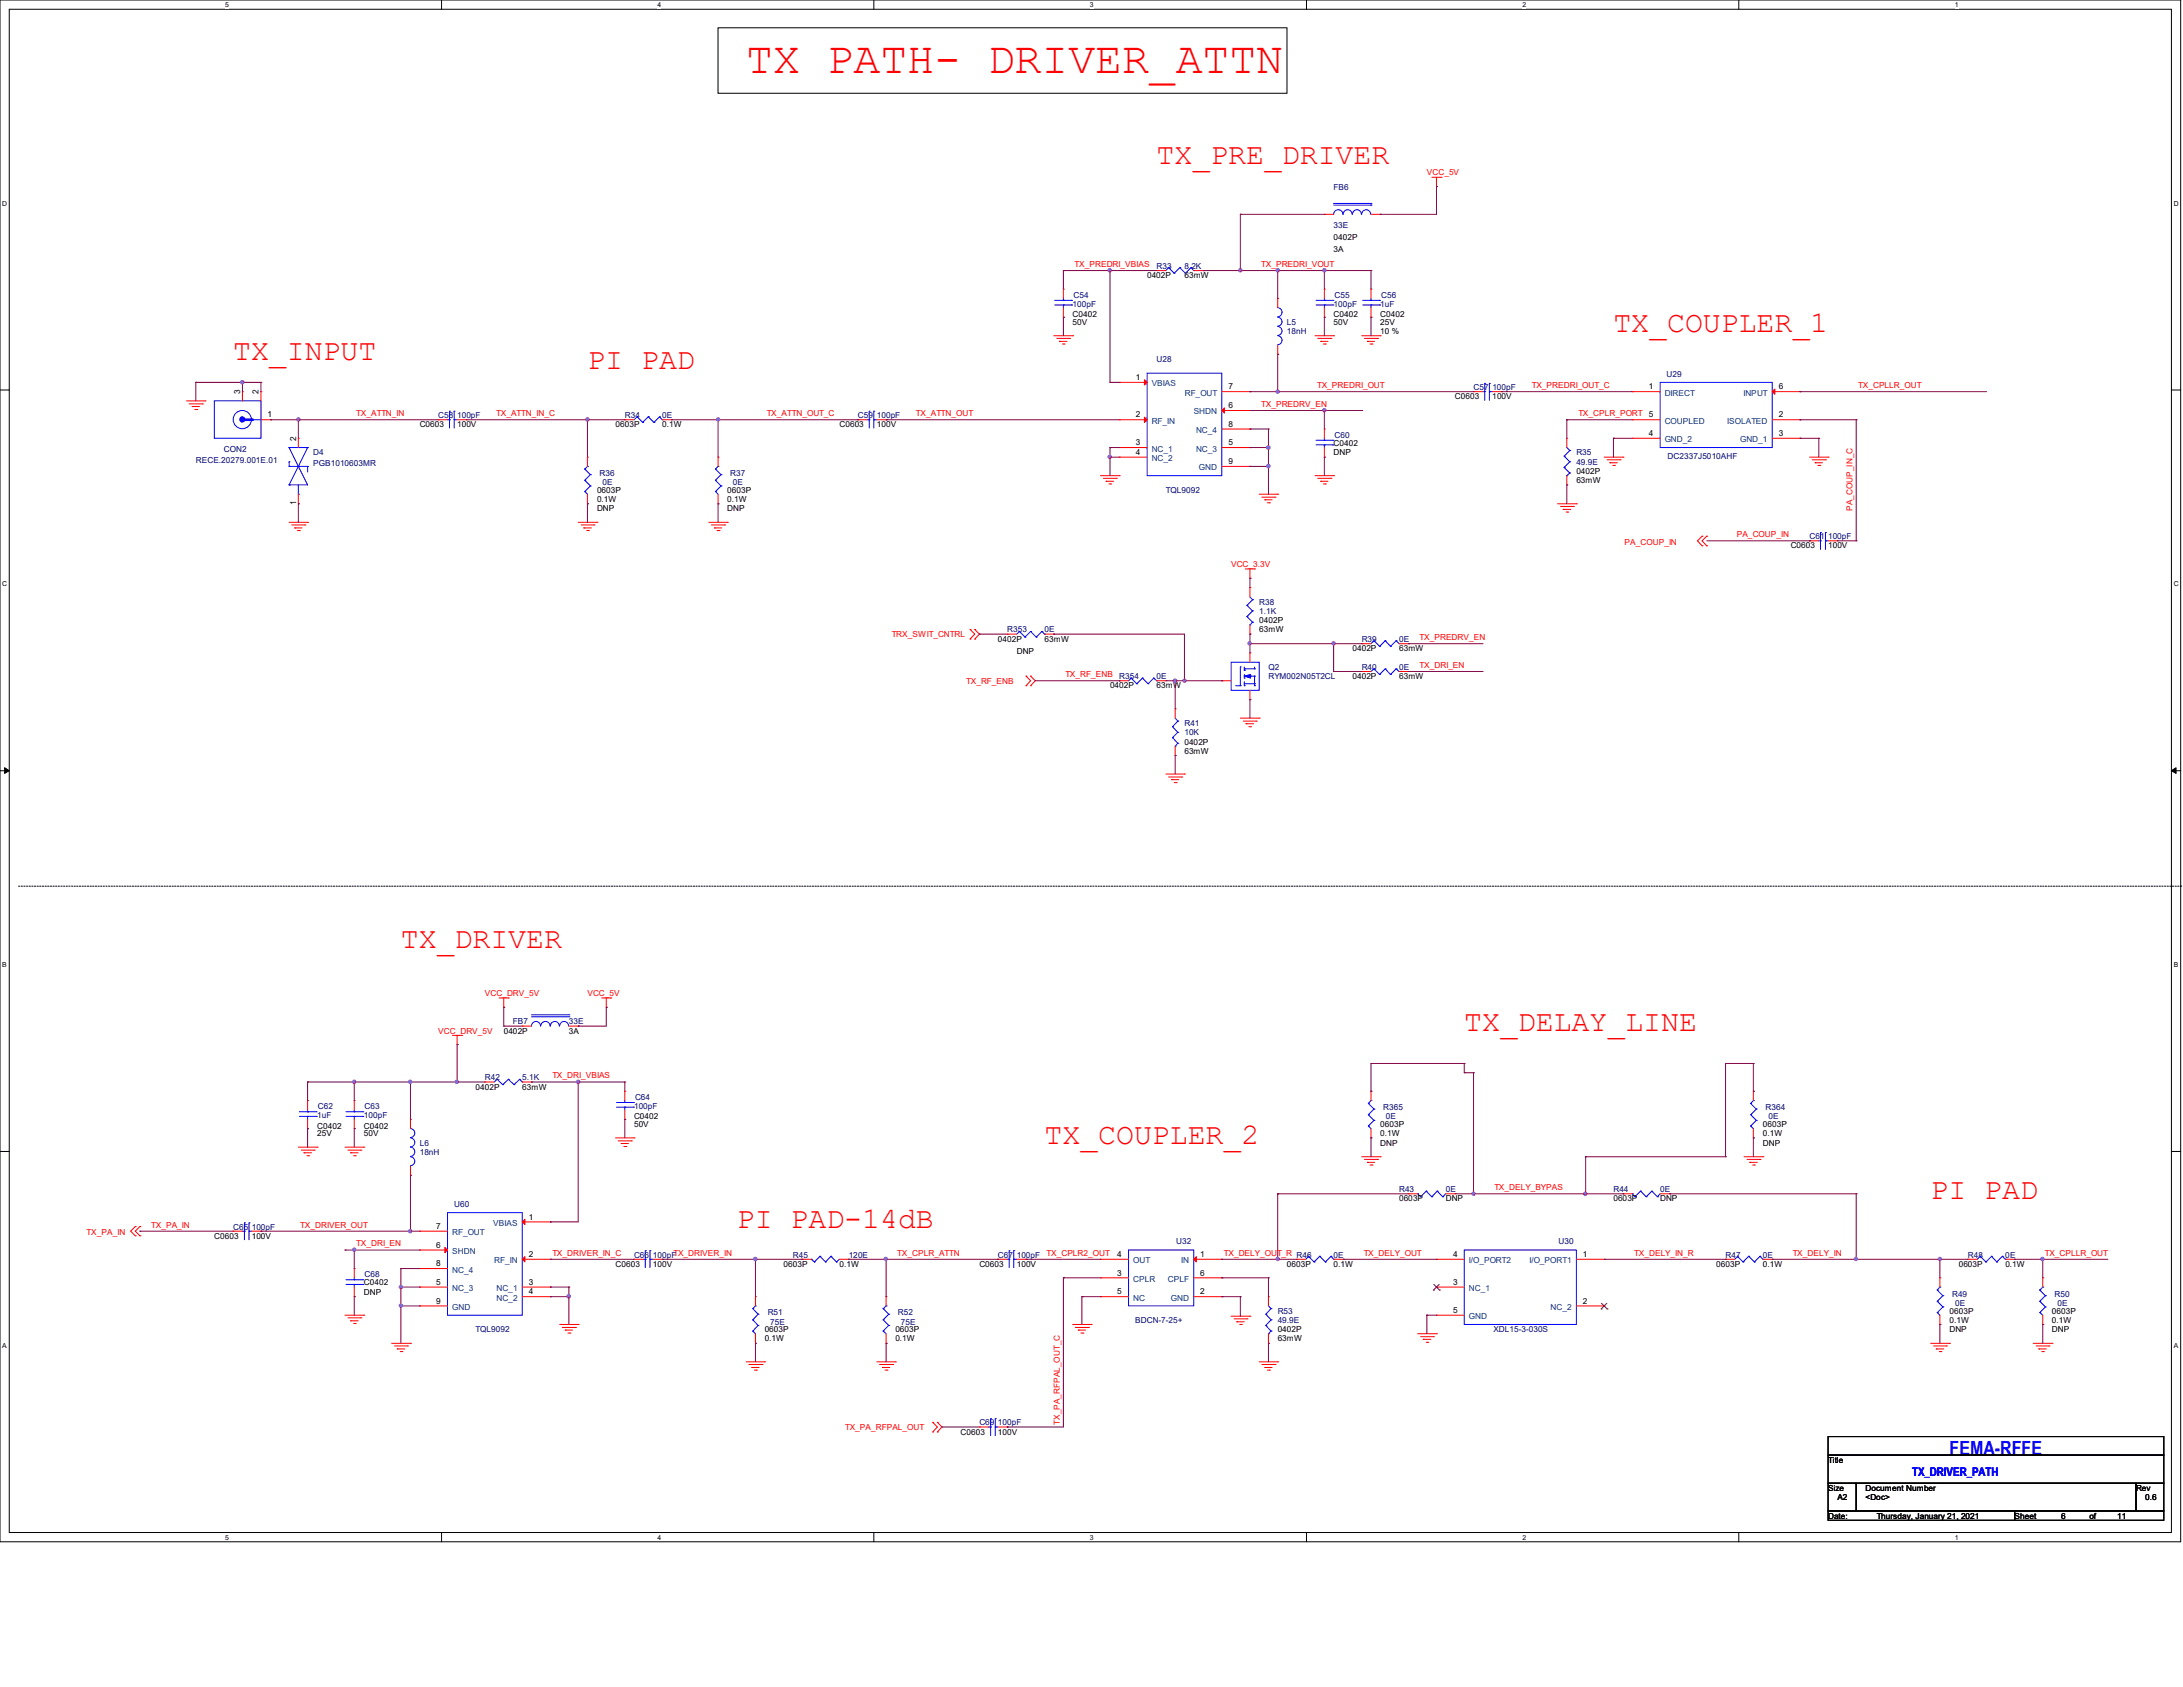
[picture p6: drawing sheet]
<svg xmlns="http://www.w3.org/2000/svg" width="279mm" height="216mm" viewBox="0 0 279 216" stroke-linecap="round" stroke-linejoin="round" font-family="sans-serif">
<defs><g id="words">
<text font-size="5.7" fill="#f00" x="95.5" y="9.4">TX PATH- DRIVER_ATTN</text>
<g font-size="3.8" fill="#f00">
<text x="148" y="21">TX_PRE_DRIVER</text>
<text x="29.8" y="46.1">TX_INPUT</text>
<text x="75.2" y="47.2">PI PAD</text>
<text x="206.5" y="42.5">TX_COUPLER_1</text>
<text x="51.3" y="121.3">TX_DRIVER</text>
<text x="187.4" y="132">TX_DELAY_LINE</text>
<text x="133.7" y="146.3">TX_COUPLER_2</text>
<text x="247.1" y="153.5">PI PAD</text>
<text x="94.3" y="157.1">PI PAD-14dB</text>
</g>
<text font-size="2.5" fill="#00f" x="249.5" y="186.2">FEMA-RFFE</text>
<text font-size="1.5" fill="#00f" x="244.7" y="188.8">TX_DRIVER_PATH</text>
<g font-size="1.1" fill="#f00">
<text x="182.6" y="22.4">VCC_5V</text>
<text x="137.5" y="34.2">TX_PREDRI_VBIAS</text>
<text x="161.4" y="34.2">TX_PREDRI_VOUT</text>
<text x="45.6" y="53.3">TX_ATTN_IN</text>
<text x="63.5" y="53.3">TX_ATTN_IN_C</text>
<text x="98.1" y="53.3">TX_ATTN_OUT_C</text>
<text x="117.2" y="53.3">TX_ATTN_OUT</text>
<text x="161.4" y="52.1">TX_PREDRV_EN</text>
<text x="168.6" y="49.7">TX_PREDRI_OUT</text>
<text x="196" y="49.7">TX_PREDRI_OUT_C</text>
<text x="202" y="53.3">TX_CPLR_PORT</text>
<text x="237.8" y="49.7">TX_CPLLR_OUT</text>
<text x="237.1" y="65.4" transform="rotate(-90 237.1 65.4)">PA_COUP_IN_C</text>
<text x="207.9" y="69.7">PA_COUP_IN</text>
<text x="222.3" y="68.7">PA_COUP_IN</text>
<text x="157.6" y="72.6">VCC_3.3V</text>
<text x="114.1" y="81.5">TRX_SWIT_CNTRL</text>
<text x="181.7" y="81.9">TX_PREDRV_EN</text>
<text x="123.7" y="87.5">TX_RF_ENB</text>
<text x="136.4" y="86.7">TX_RF_ENB</text>
<text x="181.7" y="85.5">TX_DRI_EN</text>
<text x="62.1" y="127.5">VCC_DRV_5V</text>
<text x="75.2" y="127.5">VCC_5V</text>
<text x="56.1" y="132.3">VCC_DRV_5V</text>
<text x="70.7" y="138">TX_DRI_VBIAS</text>
<text x="191.3" y="152.3">TX_DELY_BYPAS</text>
<text x="11.1" y="158.1">TX_PA_IN</text>
<text x="19.3" y="157.1">TX_PA_IN</text>
<text x="38.4" y="157.1">TX_DRIVER_OUT</text>
<text x="45.6" y="159.5">TX_DRI_EN</text>
<text x="70.7" y="160.7">TX_DRIVER_IN_C</text>
<text x="114.8" y="160.7">TX_CPLR_ATTN</text>
<text x="133.9" y="160.7">TX_CPLR2_OUT</text>
<text x="156.6" y="160.7">TX_DELY_OUT_R R46</text>
<text x="174.5" y="160.7">TX_DELY_OUT</text>
<text x="209.2" y="160.7">TX_DELY_IN_R</text>
<text x="229.4" y="160.7">TX_DELY_IN</text>
<text x="261.7" y="160.7">TX_CPLLR_OUT</text>
<text x="108.2" y="183">TX_PA_RFPAL_OUT</text>
<text x="135.6" y="182.4" transform="rotate(-90 135.6 182.4)">TX_PA_RFPAL_OUT_C</text>
</g>
<g font-size="1.1" fill="#000080">
<text x="170.7" y="24.3">FB6</text>
<text x="170.7" y="29.1">33E</text>
<text x="148" y="34.4">R33</text>
<text x="151.6" y="34.4">8.2K</text>
<text x="137.3" y="39.3">100pF</text>
<text x="137.4" y="38.1">C54</text>
<text x="164.7" y="41.6">L5</text>
<text x="170.7" y="39.3">100pF</text>
<text x="170.8" y="38.1">C55</text>
<text x="176.7" y="39.3">1uF</text>
<text x="176.8" y="38.1">C56</text>
<text x="148" y="46.3">U28</text>
<text x="164.7" y="42.8">18nH</text>
<text x="56.1" y="53.5">C58 100pF</text>
<text x="80" y="53.5">R34</text>
<text x="84.7" y="53.5">0E</text>
<text x="109.8" y="53.5">C59 100pF</text>
<text x="188.6" y="49.9">C57 100pF</text>
<text x="213.3" y="48.3">U29</text>
<text x="25.1" y="59.2">RECE.20279.001E.01</text>
<text x="28.7" y="57.8">CON2</text>
<text x="40.1" y="58.3">D4</text>
<text x="40.1" y="59.7">PGB1010603MR</text>
<text x="170.8" y="56">C60</text>
<text x="201.8" y="58.3">R35</text>
<text x="201.8" y="59.5">49.9E</text>
<text x="213.4" y="58.8">DC2337J5010AHF</text>
<text x="76.7" y="60.9">R36</text>
<text x="77.1" y="62.1">0E</text>
<text x="93.5" y="60.9">R37</text>
<text x="93.8" y="62.1">0E</text>
<text x="149.2" y="63">TQL9092</text>
<text x="231.6" y="69">C61 100pF</text>
<text x="161.2" y="77.4">R38</text>
<text x="128.9" y="80.9">R353</text>
<text x="133.7" y="80.9">0E</text>
<text x="161.2" y="78.6">1.1K</text>
<text x="174.3" y="82.1">R39</text>
<text x="179.1" y="82.1">0E</text>
<text x="143.3" y="86.9">R354</text>
<text x="148" y="86.9">0E</text>
<text x="162.3" y="85.7">Q2</text>
<text x="162.3" y="86.9">RYM002N05T2CL</text>
<text x="174.3" y="85.7">R40</text>
<text x="179.1" y="85.7">0E</text>
<text x="151.6" y="92.9">R41</text>
<text x="151.6" y="94.1">10K</text>
<text x="65.7" y="131.1">FB7</text>
<text x="72.8" y="131.1">33E</text>
<text x="40.6" y="143.1">1uF</text>
<text x="40.7" y="141.9">C62</text>
<text x="46.6" y="143.1">100pF</text>
<text x="46.7" y="141.9">C63</text>
<text x="62.1" y="138.3">R42</text>
<text x="66.8" y="138.3">5.1K</text>
<text x="81.2" y="141.9">100pF</text>
<text x="81.3" y="140.8">C64</text>
<text x="177" y="142.1">R365</text>
<text x="177.4" y="143.3">0E</text>
<text x="226" y="142.1">R364</text>
<text x="226.4" y="143.3">0E</text>
<text x="53.7" y="146.6">L6</text>
<text x="53.7" y="147.8">18nH</text>
<text x="58.1" y="154.5">U60</text>
<text x="179.1" y="152.6">R43</text>
<text x="185" y="152.6">0E</text>
<text x="206.5" y="152.6">R44</text>
<text x="212.5" y="152.6">0E</text>
<text x="29.8" y="157.4">C65 100pF</text>
<text x="81.2" y="161">C66 100pFTX_DRIVER_IN</text>
<text x="101.5" y="161">R45</text>
<text x="108.6" y="161">120E</text>
<text x="127.7" y="161">C67 100pF</text>
<text x="150.5" y="159.3">U32</text>
<text x="170.7" y="161">0E</text>
<text x="199.5" y="159.3">U30</text>
<text x="220.9" y="161">R47</text>
<text x="225.6" y="161">0E</text>
<text x="251.9" y="161">R48</text>
<text x="256.7" y="161">0E</text>
<text x="46.7" y="163.4">C68</text>
<text x="249.8" y="165.9">R49</text>
<text x="250.2" y="167.1">0E</text>
<text x="263" y="165.9">R50</text>
<text x="263.4" y="167.1">0E</text>
<text x="60.9" y="170.5">TQL9092</text>
<text x="98.3" y="168.3">R51</text>
<text x="98.6" y="169.5">75E</text>
<text x="114.9" y="168.3">R52</text>
<text x="115.3" y="169.5">75E</text>
<text x="145.3" y="169.3">BDCN-7-25+</text>
<text x="163.5" y="168.1">R53</text>
<text x="163.5" y="169.3">49.9E</text>
<text x="191.1" y="170.5">XDL15-3-030S</text>
<text x="125.3" y="182.4">C69 100pF</text>
</g>
<g font-size="1.1">
<text x="146.8" y="35.6">0402P</text>
<text x="151.6" y="35.6">63mW</text>
<text x="170.7" y="30.7">0402P</text>
<text x="170.7" y="32.3">3A</text>
<text x="137.3" y="40.6">C0402</text>
<text x="137.3" y="41.6">50V</text>
<text x="170.7" y="40.6">C0402</text>
<text x="170.7" y="41.6">50V</text>
<text x="176.7" y="40.6">C0402</text>
<text x="176.7" y="41.6">25V</text>
<text x="176.7" y="42.8">10 %</text>
<text x="30.7" y="50.5" transform="rotate(-90 30.7 50.5)">3</text>
<text x="33.1" y="50.5" transform="rotate(-90 33.1 50.5)">2</text>
<text x="34.2" y="53.4">1</text>
<text x="145.4" y="53.4">2</text>
<text x="145.4" y="48.6">1</text>
<text x="157.2" y="49.8">7</text>
<text x="157.2" y="52.2">6</text>
<text x="186.2" y="51.1">C0603</text>
<text x="191" y="51.1">100V</text>
<text x="211" y="49.8">1</text>
<text x="211" y="53.4">5</text>
<text x="227.7" y="49.8">6</text>
<text x="227.7" y="53.4">2</text>
<text x="37.9" y="56.4" transform="rotate(-90 37.9 56.4)">2</text>
<text x="53.7" y="54.7">C0603</text>
<text x="58.5" y="54.7">100V</text>
<text x="78.8" y="54.7">0603P</text>
<text x="84.8" y="54.7">0.1W</text>
<text x="107.4" y="54.7">C0603</text>
<text x="112.2" y="54.7">100V</text>
<text x="145.4" y="57">3</text>
<text x="145.4" y="58.2">4</text>
<text x="157.2" y="59.4">9</text>
<text x="157.2" y="57">5</text>
<text x="157.2" y="54.6">8</text>
<text x="170.7" y="57.1">C0402</text>
<text x="170.7" y="58.3">DNP</text>
<text x="211" y="55.8">4</text>
<text x="227.7" y="55.8">3</text>
<text x="37.9" y="64.7" transform="rotate(-90 37.9 64.7)">1</text>
<text x="76.4" y="63">0603P</text>
<text x="76.4" y="64.2">0.1W</text>
<text x="76.4" y="65.4">DNP</text>
<text x="93.1" y="63">0603P</text>
<text x="93.1" y="64.2">0.1W</text>
<text x="93.1" y="65.4">DNP</text>
<text x="201.8" y="60.7">0402P</text>
<text x="201.8" y="61.8">63mW</text>
<text x="229.2" y="70.2">C0603</text>
<text x="234" y="70.2">100V</text>
<text x="127.7" y="82.1">0402P</text>
<text x="130.1" y="83.7">DNP</text>
<text x="133.7" y="82.1">63mW</text>
<text x="161.2" y="79.8">0402P</text>
<text x="161.2" y="80.9">63mW</text>
<text x="173.1" y="83.4">0402P</text>
<text x="179.1" y="83.4">63mW</text>
<text x="142.1" y="88.1">0402P</text>
<text x="148" y="88.1">63mW</text>
<text x="173.1" y="86.9">0402P</text>
<text x="179.1" y="86.9">63mW</text>
<text x="151.6" y="95.3">0402P</text>
<text x="151.6" y="96.5">63mW</text>
<text x="64.5" y="132.3">0402P</text>
<text x="72.8" y="132.3">3A</text>
<text x="60.9" y="139.4">0402P</text>
<text x="66.8" y="139.4">63mW</text>
<text x="81.2" y="143.3">C0402</text>
<text x="40.6" y="144.4">C0402</text>
<text x="40.6" y="145.4">25V</text>
<text x="46.6" y="144.4">C0402</text>
<text x="46.6" y="145.4">50V</text>
<text x="81.2" y="144.2">50V</text>
<text x="176.7" y="144.2">0603P</text>
<text x="176.7" y="145.4">0.1W</text>
<text x="176.7" y="146.6">DNP</text>
<text x="225.6" y="144.2">0603P</text>
<text x="225.6" y="145.4">0.1W</text>
<text x="225.6" y="146.6">DNP</text>
<text x="179.1" y="153.8">0603P</text>
<text x="185" y="153.8">DNP</text>
<text x="206.5" y="153.8">0603P</text>
<text x="212.5" y="153.8">DNP</text>
<text x="27.4" y="158.5">C0603</text>
<text x="32.2" y="158.5">100V</text>
<text x="55.8" y="157.3">7</text>
<text x="55.8" y="159.7">6</text>
<text x="67.7" y="160.9">2</text>
<text x="67.7" y="156.1">1</text>
<text x="143" y="160.9">4</text>
<text x="153.6" y="160.9">1</text>
<text x="186" y="160.9">4</text>
<text x="202.6" y="160.9">1</text>
<text x="46.6" y="164.5">C0402</text>
<text x="46.6" y="165.7">DNP</text>
<text x="55.8" y="166.8">9</text>
<text x="55.8" y="164.4">5</text>
<text x="55.8" y="162.1">8</text>
<text x="67.7" y="164.4">3</text>
<text x="67.7" y="165.6">4</text>
<text x="78.8" y="162.1">C0603</text>
<text x="83.6" y="162.1">100V</text>
<text x="100.3" y="162.1">0603P</text>
<text x="107.4" y="162.1">0.1W</text>
<text x="125.3" y="162.1">C0603</text>
<text x="130.1" y="162.1">100V</text>
<text x="143" y="163.2">3</text>
<text x="143" y="165.6">5</text>
<text x="153.6" y="163.2">6</text>
<text x="153.6" y="165.6">2</text>
<text x="164.7" y="162.1">0603P</text>
<text x="170.7" y="162.1">0.1W</text>
<text x="186" y="164.4">3</text>
<text x="202.6" y="166.8">2</text>
<text x="219.7" y="162.1">0603P</text>
<text x="225.6" y="162.1">0.1W</text>
<text x="250.7" y="162.1">0603P</text>
<text x="256.7" y="162.1">0.1W</text>
<text x="97.9" y="170.5">0603P</text>
<text x="97.9" y="171.7">0.1W</text>
<text x="114.6" y="170.5">0603P</text>
<text x="114.6" y="171.7">0.1W</text>
<text x="163.5" y="170.5">0402P</text>
<text x="163.5" y="171.7">63mW</text>
<text x="186" y="168">5</text>
<text x="249.5" y="168.1">0603P</text>
<text x="249.5" y="169.3">0.1W</text>
<text x="249.5" y="170.5">DNP</text>
<text x="262.6" y="168.1">0603P</text>
<text x="262.6" y="169.3">0.1W</text>
<text x="262.6" y="170.5">DNP</text>
<text x="122.9" y="183.6">C0603</text>
<text x="127.7" y="183.6">100V</text>
<text x="234" y="187.2">Title</text>
<text x="234" y="190.8">Size</text>
<text x="235.2" y="192">A2</text>
<text x="238.8" y="190.8">Document Number</text>
<text x="238.8" y="192">&lt;Doc&gt;</text>
<text x="273.4" y="190.8">Rev</text>
<text x="274.6" y="192">0.6</text>
<text x="234" y="194.4">Date:</text>
<text x="240.2" y="194.4">Thursday, January 21, 2021</text>
<text x="257.8" y="194.4">Sheet</text>
<text x="263.8" y="194.4">6</text>
<text x="267.4" y="194.4">of</text>
<text x="271" y="194.4">11</text>
</g>
<g font-size="1.1" fill="#004080">
<text x="147.4" y="49.4">VBIAS</text>
<text x="151.6" y="50.6">RF_OUT</text>
<text x="152.8" y="53">SHDN</text>
<text x="213.1" y="50.6">DIRECT</text>
<text x="223.1" y="50.6">INPUT</text>
<text x="147.4" y="54.2">RF_IN</text>
<text x="147.4" y="57.8">NC_1</text>
<text x="147.4" y="59">NC_2</text>
<text x="153.1" y="57.8">NC_3</text>
<text x="153.1" y="55.4">NC_4</text>
<text x="213.1" y="54.2">COUPLED</text>
<text x="213.1" y="56.6">GND_2</text>
<text x="221.1" y="54.2">ISOLATED</text>
<text x="222.7" y="56.6">GND_1</text>
<text x="153.5" y="60.2">GND</text>
<text x="57.9" y="158.1">RF_OUT</text>
<text x="57.9" y="160.5">SHDN</text>
<text x="63.1" y="156.9">VBIAS</text>
<text x="63.2" y="161.7">RF_IN</text>
<text x="145" y="161.7">OUT</text>
<text x="151.2" y="161.7">IN</text>
<text x="188" y="161.7">I/O_PORT2</text>
<text x="195.7" y="161.7">I/O_PORT1</text>
<text x="57.9" y="167.6">GND</text>
<text x="57.9" y="165.2">NC_3</text>
<text x="57.9" y="162.9">NC_4</text>
<text x="63.5" y="165.2">NC_1</text>
<text x="63.5" y="166.5">NC_2</text>
<text x="145" y="164">CPLR</text>
<text x="145" y="166.5">NC</text>
<text x="149.5" y="164">CPLF</text>
<text x="149.9" y="166.5">GND</text>
<text x="188" y="165.2">NC_1</text>
<text x="198.5" y="167.6">NC_2</text>
<text x="188" y="168.8">GND</text>
</g>
<g font-size=".9">
<text x="28.8" y=".9">5</text>
<text x="84.2" y=".9">4</text>
<text x="139.5" y=".9">3</text>
<text x="194.9" y=".9">2</text>
<text x="250.2" y=".9">1</text>
<text x=".3" y="26.3">D</text>
<text x="278.2" y="26.3">D</text>
<text x=".3" y="75.1">C</text>
<text x="278.2" y="75.1">C</text>
<text x=".3" y="123.8">B</text>
<text x="278.2" y="123.8">B</text>
<text x=".3" y="172.5">A</text>
<text x="278.2" y="172.5">A</text>
<text x="28.8" y="197.1">5</text>
<text x="84.2" y="197.1">4</text>
<text x="139.5" y="197.1">3</text>
<text x="194.9" y="197.1">2</text>
<text x="250.2" y="197.1">1</text>
</g>
</g></defs>
<path d="M0 0h279.1v197.3h-279.1zM1.2 1.2h276.7v194.9h-276.7z" fill="none" stroke="#000" stroke-width=".13"/>
<g fill="#fff">
<path d="M28.8 .1h.5v1h-.5z"/>
<path d="M28.8 196.3h.5v.9h-.5z"/>
</g>
<path d="M56.5 0v1.2M56.5 196.1v1.2" fill="none" stroke="#000" stroke-width=".13"/>
<g fill="#fff">
<path d="M84.2 .1h.4v1h-.4z"/>
<path d="M84.2 196.3h.4v.9h-.4z"/>
</g>
<path d="M111.8 0v1.2M111.8 196.1v1.2" fill="none" stroke="#000" stroke-width=".13"/>
<g fill="#fff">
<path d="M139.5 .1h.5v1h-.5z"/>
<path d="M139.5 196.3h.5v.9h-.5z"/>
</g>
<path d="M167.2 0v1.2M167.2 196.1v1.2" fill="none" stroke="#000" stroke-width=".13"/>
<g fill="#fff">
<path d="M194.9 .1h.4v1h-.4z"/>
<path d="M194.9 196.3h.4v.9h-.4z"/>
</g>
<path d="M222.5 0v1.2M222.5 196.1v1.2" fill="none" stroke="#000" stroke-width=".13"/>
<g fill="#fff">
<path d="M250.2 .1h.5v1h-.5z"/>
<path d="M250.2 196.3h.5v.9h-.5z"/>
<path d="M.3 25.5h.6v1h-.6z"/>
<path d="M278.2 25.5h.6v1h-.6z"/>
<path d="M.3 74.3h.6v.9h-.6z"/>
<path d="M278.2 74.3h.6v.9h-.6z"/>
</g>
<path d="M0 49.9h1.2M277.9 49.9h1.2" fill="none" stroke="#000" stroke-width=".13"/>
<g fill="#fff">
<path d="M.3 123h.5v1h-.5z"/>
<path d="M278.2 123h.6v1h-.6z"/>
</g>
<path d="M0 98.6h1.2M277.9 98.6h1.2" fill="none" stroke="#000" stroke-width=".13"/>
<path d="M.6 98.3l.6 .3-.6 .4zM277.9 98.6l.6-.3v.7z" fill="#000" stroke="#000" stroke-width=".13"/>
<g fill="#fff">
<path d="M.3 171.7h.5v1h-.5z"/>
<path d="M278.2 171.7h.6v1h-.6z"/>
</g>
<path d="M91.9 3.6h72.8v8.3h-72.8zM0 147.4h1.2M277.9 147.4h1.2M234 183.9h42.9v2.3h-42.9zM234 186.2h42.9v3.6h-42.9zM234 189.8h3.6v3.6h-3.6zM234 193.4h23.9v1.2h-23.9zM237.6 189.8h35.8v3.6h-35.8zM257.9 193.4h19v1.2h-19zM273.4 189.8h3.5v3.6h-3.5z" fill="none" stroke="#000" stroke-width=".13"/>
<path d="M2.4 113.4h276.7M279.1 113.4h.1" fill="none" stroke="#000" stroke-width=".13" stroke-dasharray=".2 .2"/>
<g fill="none" stroke="#f00" stroke-width=".13">
<path d="M136.1 37h.1M136.1 37v1.2M136.1 39.4v1.2M148 34.6h.1M148 34.6h1.2M152.8 34.6h1.2M154 34.6h.1M169.5 37h.1M169.5 37v1.2M169.5 39.4v1.2M183.3 22.7h1.1M183.9 23.9h.1"/>
<path d="M183.9 22.7v1.2M184.4 22.7h.1M23.9 51.3h2.3M24.2 51.7h1.7M24.6 52h.1M24.6 52h.9M24.9 52.4h.3M25.2 52.4h.1M25.9 51.7h.1M26.2 51.3h.1M56.1 53.7h.1M56.1 53.7h1.2"/>
<path d="M58.5 53.7h1.2M59.7 53.7h.1M75.2 58.5h.1M75.2 58.5v1.2M91.9 58.5h.1M91.9 58.5v1.2M109.8 53.7h.1M109.8 53.7h1.2M112.2 53.7h1.2M113.4 53.7h.1M134.9 43h2.4M135.3 43.3h1.6"/>
<path d="M135.6 43.7h.1M135.6 43.7h1M136 44h.2M136.1 40.6h.1M136.2 44h.1M136.9 43.3h.1M137.3 43h.1M143.3 53.7h.1M143.3 48.9h.1M143.3 57.3h.1M143.3 58.5h.1M143.3 58.5h3.5"/>
<path d="M143.3 53.7h3.5M143.3 48.9h3.5M143.3 57.3h3.5M156.4 50.1h3.6M156.4 52.5h3.6M156.4 59.7h3.6M156.4 57.3h3.6M156.4 54.9h3.6M160 50.1h.1M160 52.5h.1M160 59.7h.1M160 57.3h.1"/>
<path d="M160 54.9h.1M168.3 43h2.4M168.7 43.3h1.6M169 43.7h.1M169 43.7h1M169.4 44h.2M169.5 40.6h.1M169.5 54.9h.1M169.5 58.5h.1M169.5 54.9v1.2M169.5 57.3v1.2M169.6 44h.1"/>
<path d="M170.3 43.3h.1M170.7 43h.1M174.3 43h2.4M174.6 43.3h1.7M175 43.7h.1M175 43.7h.9M175.3 44h.3M175.6 44h.1M176.3 43.3h.1M176.7 43h.1M188.6 50.1h.1M188.6 50.1h1.2"/>
<path d="M191 50.1h1.2M192.2 50.1h.1M200.5 56.1h.1M200.5 56.1v1.2M205.3 58.5h2.4M205.7 58.8h1.6M206 59.2h.1M206 59.2h1M206.4 59.6h.2M206.6 59.6h.1M207.3 58.8h.1M207.7 58.5h.1"/>
<path d="M231.6 58.5h2.4M231.9 58.8h1.7M232.3 59.2h.1M232.3 59.2h1M232.7 59.6h.2M232.9 59.6h.1M233.6 58.8h.1M234 58.5h.1M37 66.8h2.4M37.3 67.2h1.7M37.7 67.6h.1M37.7 67.6h1"/>
<path d="M38.1 67.9h.2M38.3 67.9h.1M39 67.2h.1M39.4 66.8h.1M74 66.8h2.4M74.4 67.2h1.6M74.7 67.6h.1M74.7 67.6h1M75.1 67.9h.2M75.2 64.5h.1M75.2 63.2v1.3M75.3 67.9h.1"/>
<path d="M76 67.2h.1M76.4 66.8h.1M90.7 66.8h2.4M91.1 67.2h1.7M91.4 67.6h.1M91.4 67.6h1M91.8 67.9h.2M91.9 64.5h.1M91.9 63.2v1.3M92 67.9h.1M92.8 67.2h.1M93.1 66.8h.1"/>
<path d="M140.8 60.9h2.5M141.2 61.2h1.7M141.6 61.6h.1M141.6 61.6h.9M141.9 61.9h.3M142.2 61.9h.1M142.9 61.2h.1M143.3 60.9h.1M159.4 72.8h1.2M160 74h.1M160 75.2h.1M160 72.8v1.2"/>
<path d="M160 75.2v1.2M160 80v1.2M160.6 72.8h.1M161.2 63.2h2.3M161.5 63.6h1.7M161.9 64h.1M161.9 64h.9M162.2 64.3h.3M162.5 64.3h.1M163.2 63.6h.1M163.5 63.2h.1M168.3 60.9h2.4"/>
<path d="M168.7 61.2h1.6M169 61.6h.1M169 61.6h1M169.4 61.9h.2M169.6 61.9h.1M170.3 61.2h.1M170.7 60.9h.1M199.3 64.5h2.5M199.7 64.8h1.7M200.1 65.2h.1M200.1 65.2h.9M200.4 65.5h.3"/>
<path d="M200.5 62.1h.1M200.5 60.9v1.2M200.7 65.5h.1M201.4 64.8h.1M201.8 64.5h.1M217.8 68.6h.1M217.8 69.8h.1M217.8 68.6l-.5 .6 .5 .6M218.4 68.6h.1M218.4 69.8h.1M218.4 68.6l-.6 .6 .6 .6M231.6 69.2h.1"/>
<path d="M231.6 69.2h1.2M234 69.2h1.2M235.2 69.2h.1M124.2 81.8h.1M124.2 80.6h.1M124.2 80.6l.6 .6-.6 .6M124.8 80.6h.1M124.8 81.8h.1M124.8 80.6l.5 .6-.5 .6M131.3 87.8h.1M131.3 86.5h.1M131.3 86.5l.6 .6-.6 .7"/>
<path d="M131.9 86.5h.1M131.9 87.8h.1M131.9 86.5l.6 .6-.6 .7M143.3 87.1h.1M143.3 87.1h1.1M148 87.1h1.2M149.2 87.1h.1M149.2 99.1h2.4M149.6 99.4h1.7M149.9 99.8h.1M149.9 99.8h1M151.3 99.4h.1"/>
<path d="M151.6 99.1h.1M158.7 91.9h2.5M159.1 92.3h1.7M159.5 92.6h.1M159.5 92.6h.9M159.9 93h.2M160 81.2h.1M160.1 93h.1M160.8 92.3h.1M161.2 91.9h.1M174.3 85.9h.1M174.3 82.4h.1"/>
<path d="M174.3 85.9h1.2M174.3 82.4h1.2M179.1 85.9h1.2M179.1 82.4h1.2M180.3 85.9h.1M180.3 82.4h.1M150.3 100.2h.2M150.5 100.2h.1M57.9 132.5h1.2M58.5 133.7h.1M58.5 132.5v1.2M59.1 132.5h.1"/>
<path d="M63.9 127.7h1.2M64.5 128.9h.1M64.5 127.7v1.2M65.1 127.7h.1M66.8 131.3h.1M66.8 131.3h1.2M72.8 131.3h1.2M74 131.3h.1M77 127.7h1.2M77.6 128.9h.1M77.6 127.7v1.2M78.2 127.7h.1"/>
<path d="M175.5 139.7h.1M175.5 139.7v1.1M224.4 139.7h.1M224.4 139.7v1.1M17.3 157h.1M17.3 158.2h.1M17.3 157l-.6 .6 .6 .6M17.9 157h.1M17.9 158.2h.1M17.9 157l-.6 .6 .6 .6M38.2 146.8h2.4M38.6 147.2h1.6"/>
<path d="M38.9 147.5h.1M38.9 147.5h1M39.3 147.9h.2M39.5 147.9h.1M40.2 147.2h.1M40.6 146.8h.1M44.2 146.8h2.4M44.5 147.2h1.7M44.9 147.5h.1M44.9 147.5h.9M45.3 147.9h.2M45.3 140.8h.1"/>
<path d="M45.3 144.4h.1M45.3 140.8v1.3M45.3 143.3v1.1M45.5 147.9h.1M46.2 147.2h.1M46.6 146.8h.1M52.5 143.3h.1M52.5 150.4h.1M52.5 143.3v1.1M52.5 149.2v1.2M78.8 145.6h2.4M79.1 146h1.7"/>
<path d="M79.5 146.3h.1M79.5 146.3h.9M79.8 146.7h.3M80.1 146.7h.1M80.8 146h.1M81.2 145.6h.1M174.3 148h2.4M174.6 148.4h1.7M175 148.8h.1M175 148.8h.9M175.3 149.1h.3M175.5 145.6h.1"/>
<path d="M175.5 144.4v1.2M175.6 149.1h.1M176.3 148.4h.1M176.7 148h.1M180.3 152.8h.1M180.3 152.8h1.1M185 152.8h1.2M186.2 152.8h.1M223.2 148h2.4M223.6 148.4h1.7M223.9 148.8h.1M223.9 148.8h1"/>
<path d="M224.3 149.1h.2M224.4 145.6h.1M224.4 144.4v1.2M224.5 149.1h.1M225.3 148.4h.1M225.6 148h.1M44.2 168.3h2.4M44.5 168.7h1.7M44.9 169h.1M44.9 169h.9M45.3 169.4h.2M45.5 169.4h.1"/>
<path d="M46.2 168.7h.1M46.6 168.3h.1M50.1 171.9h2.4M50.5 172.3h1.7M50.8 172.6h.1M50.8 172.6h1M51.2 173h.2M51.4 173h.1M52.2 172.3h.1M52.5 171.9h.1M71.6 169.5h2.4M72 169.9h1.7"/>
<path d="M72.3 170.2h.1M72.3 170.2h1M72.7 170.6h.2M72.9 170.6h.1M73.7 169.9h.1M74 169.5h.1M81.2 161.2h.1M81.2 161.2h1.2M83.6 161.2h1.2M84.8 161.2h.1M95.5 174.3h2.4M95.8 174.6h1.7"/>
<path d="M96.2 175h.1M96.2 175h1M96.6 175.3h.2M96.8 175.3h.1M97.5 174.6h.1M97.9 174.3h.1M102.7 161.2h.1M102.7 161.2h1.1M107.4 161.2h1.2M108.6 161.2h.1M112.2 174.3h2.4M112.6 174.6h1.7"/>
<path d="M112.9 175h.1M112.9 175h1M113.3 175.3h.2M113.4 171.9h.1M113.4 165.9h.1M113.4 165.9v1.2M113.4 170.7v1.2M113.5 175.3h.1M114.3 174.6h.1M114.6 174.3h.1M137.3 169.5h2.4M137.6 169.9h1.7"/>
<path d="M138 170.2h.1M138 170.2h.9M138.3 170.6h.3M138.6 170.6h.1M139.3 169.9h.1M139.7 169.5h.1M157.6 168.4h2.4M157.9 168.8h1.7M158.3 169.2h.1M158.3 169.2h1M158.7 169.5h.2M158.9 169.5h.1"/>
<path d="M159.6 168.8h.1M160 168.4h.1M161.2 174.3h2.3M161.5 174.6h1.7M161.9 175h.1M161.9 175h.9M162.2 175.3h.3M162.5 175.3h.1M163.2 174.6h.1M163.5 174.3h.1M181.4 170.7h2.5M181.8 171.1h1.7"/>
<path d="M182.2 171.4h.1M182.2 171.4h.9M182.5 171.8h.3M182.8 171.8h.1M183.5 171.1h.1M183.9 170.7h.1M183.9 161.2h.1M183.9 164.7h.1M183.9 168.3h.1M183.9 168.3h3.5M183.9 161.2h3.5M183.9 164.7h3.5"/>
<path d="M201.8 161.2h3.5M201.8 167.1h3.5M205.3 161.2h.1M205.3 167.1h.1M220.9 161.2h.1M220.9 161.2h1.1M225.6 161.2h1.2M226.8 161.2h.1M247.1 171.9h2.4M247.5 172.3h1.6M247.8 172.6h.1M247.8 172.6h1"/>
<path d="M248.2 173h.2M248.4 173h.1M249.1 172.3h.1M249.5 171.9h.1M251.9 161.2h.1M251.9 161.2h1.2M256.7 161.2h1.2M257.9 161.2h.1M260.2 171.9h2.4M260.6 172.3h1.7M260.9 172.6h.1M260.9 172.6h1"/>
<path d="M261.3 173h.2M261.5 173h.1M262.3 172.3h.1M262.6 171.9h.1M119.4 183.3h.1M119.4 182h.1M119.4 182l.6 .6-.6 .7M120 182h.1M120 183.3h.1M120 182l.6 .6-.6 .7"/>
</g>
<g fill="none" stroke="#00f" stroke-width=".13">
<path d="M135 39h2.2M135 38.4h2.2M136.1 38.4h.1M136.1 39h.1M136.1 38.2v.2M136.1 39v.4M137.2 39h.1M137.2 38.4h.1M149.6 34.2h.1M149.6 34.2l.7 .8M149.6 34.2l-.4 .4M150.3 35h.1"/>
<path d="M151 34.2h.1M151 34.2l.7 .8M151 34.2l-.7 .8M151.7 35h.1M152.4 34.2h.1M152.4 34.2l.4 .4M152.4 34.2l-.7 .8M152.8 34.6h.1M168.4 39h2.2M168.4 38.4h2.2M169.5 38.4h.1M169.5 39h.1"/>
<path d="M169.5 38.2v.2M169.5 39v.4M170.6 39h.1M170.6 38.4h.1M57.3 53.7h.2M57.5 53.7h.1M57.5 52.6h.1M57.5 52.6v2.2M58.1 52.6h.1M58.1 53.7h.1M58.1 53.7h.4M58.1 52.6v2.2"/>
<path d="M75.2 59.7h.1M75.2 59.7l-.4 .3M91.9 59.7h.1M91.9 59.7l-.3 .3M111 53.7h.3M111.3 53.7h.1M111.3 52.6h.1M111.3 52.6v2.2M111.8 52.6h.1M111.8 53.7h.1M111.8 53.7h.4M111.8 52.6v2.2"/>
<path d="M146.8 47.8h9.6v13.1h-9.6zM168.4 56.9h2.2M168.4 56.3h2.2M169.5 56.3h.1M169.5 56.9h.1M169.5 56.1v.2M169.5 56.9v.4M170.6 56.9h.1M170.6 56.3h.1M189.8 50.1h.2M190 50.1h.1M190 49.1h.1"/>
<path d="M190 49.1v2.1M190.6 49.1h.1M190.6 50.1h.1M190.6 50.1h.4M190.6 49.1v2.1M200.2 59.8h.1M200.2 58.4h.1M200.2 59.8l.7 .7M200.2 58.4l.7 .7M200.5 57.3l.4 .4M200.9 59.1h.1M200.9 57.7h.1"/>
<path d="M200.9 59.1l-.7 .7M200.9 57.7l-.7 .7M74.8 60h.1M74.8 61.5h.1M74.8 62.9h.1M74.8 60l.8 .7M74.8 61.5l.8 .7M74.8 62.9l.4 .3M75.6 60.7h.1M75.6 62.2h.1M75.6 60.7l-.8 .8M75.6 62.2l-.8 .7"/>
<path d="M91.6 60h.1M91.6 61.5h.1M91.6 62.9h.1M91.6 60l.7 .7M91.6 61.5l.7 .7M91.6 62.9l.3 .3M92.3 60.7h.1M92.3 62.2h.1M92.3 60.7l-.7 .8M92.3 62.2l-.7 .7M159.6 78.9h.1M159.6 77.5h.1"/>
<path d="M159.6 78.9l.7 .7M159.6 77.5l.7 .7M160 80h.1M160 76.4l.3 .4M160.3 79.6h.1M160.3 78.2h.1M160.3 76.8h.1M160.3 79.6l-.3 .4M160.3 78.2l-.7 .7M160.3 76.8l-.7 .7M200.5 60.9h.1M200.9 60.5h.1"/>
<path d="M200.9 60.5l-.4 .4M232.8 69.2h.2M233 69.2h.1M233 68.2h.1M233 68.2v2.1M233.6 68.2h.1M233.6 69.2h.1M233.6 69.2h.4M233.6 68.2v2.1M144.8 86.8h.1M144.8 86.8l.7 .7M144.8 86.8l-.4 .3"/>
<path d="M145.5 87.5h.1M146.2 86.8h.1M146.2 86.8l.7 .7M146.2 86.8l-.7 .7M146.9 87.5h.1M147.7 86.8h.1M147.7 86.8l.3 .3M147.7 86.8l-.8 .7M148 87.1h.1M175.9 85.6h.1M175.9 82h.1M175.9 85.6l.7 .7"/>
<path d="M175.9 85.6l-.4 .3M175.9 82l.7 .7M175.9 82l-.4 .4M176.6 86.3h.1M176.6 82.7h.1M177.3 85.6h.1M177.3 82h.1M177.3 85.6l.7 .7M177.3 85.6l-.7 .7M177.3 82l.7 .7M177.3 82l-.7 .7M178 86.3h.1"/>
<path d="M178 82.7h.1M178.7 85.6h.1M178.7 82h.1M178.7 85.6l.4 .3M178.7 85.6l-.7 .7M178.7 82l.4 .4M178.7 82l-.7 .7M179.1 85.9h.1M179.1 82.4h.1M68 130.1h4.8M68 129.9h4.8M69.2 131.3a.57 .57 0 0 0-.6-.6 .57 .57 0 0 0-.6 .6"/>
<path d="M70.4 131.3a.59 .59 0 0 0-.6-.6 .59 .59 0 0 0-.6 .6M71.6 131.3a.57 .57 0 0 0-.6-.6 .57 .57 0 0 0-.6 .6M72.8 131.3a.57 .57 0 0 0-.6-.6 .57 .57 0 0 0-.6 .6M72.8 130.1h.1M72.8 129.9h.1M44.3 142.9h2.1M44.3 142.3h2.1M45.3 142.3h.1M45.3 142.9h.1M45.3 142.1v.2M45.3 142.9v.4M46.4 142.9h.1"/>
<path d="M46.4 142.3h.1M52.5 144.4a.57 .57 0 0 1 .6 .6 .57 .57 0 0 1-.6 .6M52.5 145.6a.57 .57 0 0 1 .6 .6 .57 .57 0 0 1-.6 .6M52.5 146.8a.59 .59 0 0 1 .6 .6 .59 .59 0 0 1-.6 .6M52.5 148a.57 .57 0 0 1 .6 .6 .57 .57 0 0 1-.6 .6M175.1 141.2h.1M175.1 142.7h.1M175.1 144.1h.1M175.1 141.2l.8 .7M175.1 142.7l.8 .7M175.1 144.1l.4 .3M175.5 140.8h.1"/>
<path d="M175.5 140.8l-.4 .4M175.9 141.9h.1M175.9 143.4h.1M175.9 141.9l-.8 .8M175.9 143.4l-.8 .7M181.4 152.8h.1M181.4 152.8l.4 .4M181.8 153.2h.1M182.5 152.4h.1M182.5 152.4l-.7 .8M182.5 152.4l.8 .8M183.3 153.2h.1"/>
<path d="M183.9 152.4h.1M183.9 152.4l-.6 .8M183.9 152.4l.8 .8M184.7 153.2h.1M185 152.8l-.3 .4M187.4 160h14.4v9.5h-14.4zM224.1 141.2h.1M224.1 142.7h.1M224.1 144.1h.1M224.1 141.2l.7 .7M224.1 142.7l.7 .7M224.1 144.1l.3 .3"/>
<path d="M224.4 140.8h.1M224.4 140.8l-.3 .4M224.8 141.9h.1M224.8 143.4h.1M224.8 141.9l-.7 .8M224.8 143.4l-.7 .7M82.4 161.2h.2M82.6 161.2h.1M82.6 160.1h.1M82.6 160.1v2.1M83.2 160.1h.1M83.2 161.2h.1"/>
<path d="M83.2 161.2h.4M83.2 160.1v2.1M103.8 161.2h.1M103.8 161.2l.4 .3M104.2 161.5h.1M104.9 160.8h.1M104.9 160.8l-.7 .7M104.9 160.8l.8 .7M105.7 161.5h.1M106.3 160.8h.1M106.3 160.8l-.6 .7M106.3 160.8l.8 .7"/>
<path d="M107.1 161.5h.1M107.4 161.2l-.3 .3M113 167.5h.1M113 168.9h.1M113 170.3h.1M113 167.5l.7 .7M113 168.9l.7 .7M113 170.3l.4 .4M113.4 167.1h.1M113.4 167.1l-.4 .4M113.7 168.2h.1M113.7 169.6h.1"/>
<path d="M113.7 168.2l-.7 .7M113.7 169.6l-.7 .7M222.4 160.8h.1M222.4 160.8l.7 .7M222.4 160.8l-.4 .4M223.1 161.5h.1M223.8 160.8h.1M223.8 160.8l.7 .7M223.8 160.8l-.7 .7M224.5 161.5h.1M225.3 160.8h.1M225.3 160.8l.3 .4"/>
<path d="M225.3 160.8l-.8 .7M225.6 161.2h.1M253.4 160.8h.1M253.4 160.8l.8 .7M253.4 160.8l-.3 .4M254.2 161.5h.1M254.9 160.8h.1M254.9 160.8l.7 .7M254.9 160.8l-.7 .7M255.6 161.5h.1M256.3 160.8h.1M256.3 160.8l.4 .4"/>
<path d="M256.3 160.8l-.7 .7M256.7 161.2h.1"/>
<circle cx="31" cy="53.7" r="1.16"/>
</g>
<path d="M183.5 165.1h.1M183.5 164.4l.7 .7M184.2 164.4l-.7 .7M184.2 165.1h.1M204.9 167.5h.1M205 166.8l.7 .7M205.7 166.8l-.8 .7M205.7 167.5h.1" fill="none" stroke="#804000" stroke-width=".13"/>
<g fill="#f00" stroke="#f00" stroke-width=".13">
<path d="M146.5 53.4l.3 .3-.3 .4z"/>
<path d="M156.4 52.5l.3-.3v.7z"/>
<path d="M146.5 48.6l.3 .3-.3 .4z"/>
</g>
<path d="M31 53.7h1.2" fill="none" stroke="#00f" stroke-width=".34"/>
<circle cx="32.2" cy="53.7" r=".17" fill="#00f"/>
<g fill="none" stroke="#00f" stroke-width=".13">
<path d="M163.5 39.4a.59 .59 0 0 1 .6 .6 .59 .59 0 0 1-.6 .6M170.7 27.4a.59 .59 0 0 1 .6-.6 .59 .59 0 0 1 .6 .6M170.7 26.2h4.8M170.7 26h4.8M171.9 27.4a.57 .57 0 0 1 .6-.6 .57 .57 0 0 1 .6 .6M173.1 27.4a.57 .57 0 0 1 .6-.6 .57 .57 0 0 1 .5 .6M174.3 27.4a.57 .57 0 0 1 .6-.6 .57 .57 0 0 1 .5 .6M174.4 39h2.2M174.4 38.4h2.2M175.5 38.4h.1M175.5 39h.1M175.5 26.2h.1"/>
<path d="M175.5 26h.1M175.5 38.2v.2M175.5 39v.4M176.6 39h.1M176.6 38.4h.1M27.4 51.3h6v4.8h-6zM32.2 53.7h1.2M33.4 53.7h.1M37 59.7h.1M37 59.1h.1M37 57.3h.1M37 59.7h2.4"/>
<path d="M37 59.1v.6M37 57.3h2.4M37 57.3l1.2 2.4M38.2 59.7h.1M38.2 59.7l1.2 2.4h-2.4M38.2 59.7l-1.2 2.4M39.4 59.7h.1M39.4 57.3h.1M39.4 59.7v.7M39.4 57.3l-1.2 2.4M81.5 53.3h.1M81.5 53.3l.8 .8"/>
<path d="M81.5 53.3l-.3 .4M82.3 54.1h.1M83 53.3h.1M83 53.3l.7 .8M83 53.3l-.7 .8M83.7 54.1h.1M84.4 53.3h.1M84.4 53.3l.4 .4M84.4 53.3l-.7 .8M84.8 53.7h.1M163.5 40.6a.57 .57 0 0 1 .6 .6 .57 .57 0 0 1-.6 .5M163.5 41.8a.57 .57 0 0 1 .6 .6 .57 .57 0 0 1-.6 .5"/>
<path d="M163.5 43a.57 .57 0 0 1 .6 .5 .57 .57 0 0 1-.6 .6M212.5 48.9h14.3v8.4h-14.3zM37 62.1h.1M38.2 63.2h.1M38.2 62.1v1.1M130.5 80.8h.1M130.5 80.8l.7 .7M130.5 80.8l-.4 .4M131.2 81.5h.1M131.9 80.8h.1M131.9 80.8l.7 .7M131.9 80.8l-.7 .7"/>
<path d="M132.6 81.5h.1M133.3 80.8h.1M133.3 80.8l.4 .4M133.3 80.8l-.7 .7M133.7 81.2h.1M150.1 94.4h.1M150.1 93h.1M150.1 94.4l.6 .7M150.1 93l.6 .7M150.4 95.5h.1M150.4 91.9l.3 .4M150.7 95.1h.1"/>
<path d="M150.7 93.7h.1M150.7 92.3h.1M150.7 95.1l-.3 .4M150.7 93.7l-.6 .7M150.7 92.3l-.6 .7M157.6 84.8h3.6v3.5h-3.6zM158.2 87.8h.5M158.7 87.8h.1M158.7 85.3h.1M158.7 85.3v2.5M159.3 85.6h.1M159.3 87.8h.1"/>
<path d="M159.3 85.8h.1M159.3 86.8h.1M159.3 85.6h1.3M159.3 85.3v.5M159.3 86.3v.5M159.3 87.2v.6M159.3 87.5h1.3M160.1 86.5h.5M160.6 85.6h.1M160.6 86.5h.1M160.6 87.8h.1M160.6 87.5h.1"/>
<path d="M160.6 85.3v.3M160.6 86.5v1.3M63.6 138.1h.1M63.6 138.1l.7 .7M63.6 138.1l-.4 .4M64.3 138.8h.1M65.1 138.1h.1M65.1 138.1l.7 .7M65.1 138.1l-.8 .7M65.8 138.8h.1M66.5 138.1h.1M66.5 138.1l.3 .4"/>
<path d="M66.5 138.1l-.7 .7M66.8 138.5h.1M31 157.6h.3M31.3 157.6h.1M31.3 156.5h.1M31.3 156.5v2.2M31.9 156.5h.1M31.9 157.6h.1M31.9 157.6h.3M31.9 156.5v2.2M38.3 142.9h2.2M38.3 142.3h2.2"/>
<path d="M39.4 142.3h.1M39.4 142.9h.1M39.4 142.1v.2M39.4 142.9v.4M40.5 142.9h.1M40.5 142.3h.1M57.3 155.2h9.5v13.1h-9.5zM78.9 141.7h2.2M78.9 141.1h2.2M80 141.1h.1M80 141.7h.1M80 140.8v.3"/>
<path d="M80 141.7v.4M81.1 141.7h.1M81.1 141.1h.1M144.4 160h8.4v7.1h-8.4zM208.9 152.8h.1M208.9 152.8l.4 .4M209.3 153.2h.1M210 152.4h.1M210 152.4l-.7 .8M210 152.4l.7 .8M210.7 153.2h.1M211.4 152.4h.1"/>
<path d="M211.4 152.4l-.7 .8M211.4 152.4l.7 .8M212.1 153.2h.1M212.5 152.8l-.4 .4M44.3 164.4h2.1M44.3 163.8h2.1M45.3 163.8h.1M45.3 164.4h.1M45.3 163.5v.3M45.3 164.4v.3M46.4 164.4h.1M46.4 163.8h.1"/>
<path d="M96.4 167.5h.1M96.4 168.9h.1M96.4 170.3h.1M96.4 167.5l.6 .7M96.4 168.9l.6 .7M96.4 170.3l.3 .4M96.7 167.1h.1M96.7 167.1l-.3 .4M97 168.2h.1M97 169.6h.1M97 168.2l-.6 .7M97 169.6l-.6 .7"/>
<path d="M128.9 161.2h.3M129.2 161.2h.1M129.2 160.1h.1M129.2 160.1v2.1M129.8 160.1h.1M129.8 161.2h.1M129.8 161.2h.3M129.8 160.1v2.1M162 169.6h.1M162 168.2h.1M162 169.6l.7 .7M162 168.2l.7 .7"/>
<path d="M162.3 170.7h.1M162.3 167.1l.4 .4M162.7 170.3h.1M162.7 168.9h.1M162.7 167.5h.1M162.7 170.3l-.4 .4M162.7 168.9l-.7 .7M162.7 167.5l-.7 .7M167.5 160.8h.1M167.5 160.8l.7 .7M167.5 160.8l-.4 .4M168.2 161.5h.1"/>
<path d="M168.9 160.8h.1M168.9 160.8l.7 .7M168.9 160.8l-.7 .7M169.6 161.5h.1M170.3 160.8h.1M170.3 160.8l.4 .4M170.3 160.8l-.7 .7M170.7 161.2h.1M247.9 165.1h.1M247.9 166.5h.1M247.9 168h.1M247.9 165.1l.8 .7"/>
<path d="M247.9 166.5l.8 .8M247.9 168l.4 .3M248.3 164.7h.1M248.3 164.7l-.4 .4M248.7 165.8h.1M248.7 167.3h.1M248.7 165.8l-.8 .7M248.7 167.3l-.8 .7M261.1 165.1h.1M261.1 166.5h.1M261.1 168h.1M261.1 165.1l.7 .7"/>
<path d="M261.1 166.5l.7 .8M261.1 168l.4 .3M261.5 164.7h.1M261.5 164.7l-.4 .4M261.8 165.8h.1M261.8 167.3h.1M261.8 165.8l-.7 .7M261.8 167.3l-.7 .7M126.5 182.6h.3M126.8 182.6h.1M126.8 181.6h.1M126.8 181.6v2.1"/>
<path d="M127.4 181.6h.1M127.4 182.6h.1M127.4 182.6h.3M127.4 181.6v2.1"/>
</g>
<g fill="#00f" stroke="#00f" stroke-width=".13">
<path d="M159.3 86.5l.8-.2v.5z"/>
<circle cx="31" cy="53.7" r=".33"/>
</g>
<g fill="none" stroke="#f00" stroke-width=".13">
<path d="M163.5 38.2h.1M163.5 38.2v1.2M169.5 27.4h.1M169.5 27.4h1.2M175.5 37h.1M175.5 37v1.2M175.5 39.4v1.2M175.5 27.4h1.2M176.7 27.4h.1M31 50.1h.1M31 50.1v1.2M33.4 50.1h.1"/>
<path d="M33.4 53.7h1.2M33.4 50.1v1.2M34.6 53.7h.1M38.2 56.1h.1M38.2 56.1v1.2M80 53.7h.1M80 53.7h1.2M84.8 53.7h1.1M85.9 53.7h.1M163.5 45.3h.1M163.5 44.2v1.1M175.5 40.6h.1"/>
<path d="M208.9 50.1h.1M208.9 53.7h.1M208.9 56.1h.1M208.9 53.7h3.6M208.9 50.1h3.6M208.9 56.1h3.6M226.8 53.7h3.6M226.8 50.1h3.6M226.8 56.1h3.6M230.4 50.1h.1M230.4 53.7h.1M230.4 56.1h.1"/>
<path d="M38.2 64.5h.1M38.2 63.2v1.3M128.9 81.2h.1M128.9 81.2h1.2M133.7 81.2h1.2M134.9 81.2h.1M150.4 90.7h.1M150.4 96.7h.1M150.4 90.7v1.2M150.4 95.5v1.2M156.4 87.1h.1M156.4 87.1h1.2"/>
<path d="M160 83.6h.1M160 89.5h.1M160 83.6v1.2M160 88.3v1.2M62.1 138.5h.1M62.1 138.5h1.1M66.8 138.5h1.2M68 138.5h.1M80 139.7h.1M80 139.7v1.1M29.8 157.6h.1M29.8 157.6h1.2"/>
<path d="M32.2 157.6h1.2M33.4 157.6h.1M39.4 140.8h.1M39.4 144.4h.1M39.4 140.8v1.3M39.4 143.3v1.1M53.7 157.6h.1M53.7 160h.1M53.7 157.6h3.6M53.7 160h3.6M66.8 156.4h3.6M70.4 156.4h.1"/>
<path d="M80 143.3h.1M80 142.1v1.2M207.7 152.8h.1M207.7 152.8h1.2M212.5 152.8h1.2M213.7 152.8h.1M45.3 162.3h.1M45.3 165.9h.1M45.3 162.3v1.2M45.3 164.7v1.2M53.7 167.1h.1M53.7 164.7h.1"/>
<path d="M53.7 162.3h.1M53.7 167.1h3.6M53.7 164.7h3.6M53.7 162.3h3.6M66.8 161.2h3.6M66.8 165.9h3.6M66.8 164.7h3.6M70.4 161.2h.1M70.4 164.7h.1M70.4 165.9h.1M96.7 171.9h.1M96.7 165.9h.1"/>
<path d="M96.7 165.9v1.2M96.7 170.7v1.2M127.7 161.2h.1M127.7 161.2h1.2M130.1 161.2h1.2M131.3 161.2h.1M140.8 161.2h.1M140.8 163.5h.1M140.8 165.9h.1M140.8 161.2h3.6M140.8 163.5h3.6M140.8 165.9h3.6"/>
<path d="M152.8 161.2h3.6M152.8 163.5h3.6M152.8 165.9h3.6M156.4 161.2h.1M156.4 163.5h.1M156.4 165.9h.1M162.3 165.9h.1M162.3 171.9h.1M162.3 165.9v1.2M162.3 170.7v1.2M165.9 161.2h.1M165.9 161.2h1.2"/>
<path d="M170.7 161.2h1.2M171.9 161.2h.1M248.3 169.5h.1M248.3 163.5h.1M248.3 163.5v1.2M248.3 168.3v1.2M261.5 169.5h.1M261.5 163.5h.1M261.5 163.5v1.2M261.5 168.3v1.2M125.3 182.6h.1M125.3 182.6h1.2"/>
<path d="M127.7 182.6h1.2M128.9 182.6h.1"/>
</g>
<g fill="#f00" stroke="#f00" stroke-width=".13">
<path d="M152.8 161.2l.3-.4v.7z"/>
<path d="M66.8 161.2l.4-.4v.7z"/>
<path d="M56.9 159.6l.4 .4-.4 .3z"/>
<path d="M66.8 156.4l.4-.4v.7z"/>
<path d="M227.2 49.8v.7l-.4-.4z"/>
</g>
<g fill="none" stroke="#800040" stroke-width=".13">
<path d="M136.1 34.6h.1M136.1 34.6h11.9M136.1 34.6v2.4M142.1 34.6h.1M142.1 34.6v14.3M154 34.6h.1M154 34.6h21.5M158.7 27.4h.1M158.7 34.6h.1M158.7 27.4v7.2M158.7 27.4h10.8M163.5 34.6h.1"/>
<path d="M163.5 34.6v3.6M169.5 34.6h.1M169.5 34.6v2.4M175.5 34.6h.1M175.5 34.6v2.4M176.7 27.4h.1M183.9 23.9h.1M183.9 23.9v3.5h-7.2M25.1 48.9h.1M25.1 48.9v2.4M25.1 48.9h8.3M31 48.9h.1"/>
<path d="M31 48.9v1.2M33.4 48.9h.1M33.4 48.9v1.2M34.6 53.7h.1M34.6 53.7h21.5M38.2 53.7h.1M38.2 53.7v2.4M59.7 53.7h20.3M75.2 53.7h.1M75.2 53.7v4.8M85.9 53.7h23.9M91.9 53.7h.1"/>
<path d="M91.9 53.7v4.8M109.8 53.7h.1M113.4 53.7h.1M113.4 53.7h29.9M136.1 40.6h.1M136.1 40.6v2.4M142.1 48.9h.1M142.1 57.3h.1M142.1 58.5h.1M142.1 57.3v3.6M142.1 48.9h1.2M142.1 57.3h1.2"/>
<path d="M142.1 58.5h1.2M160 50.1h.1M160 54.9h.1M160 57.3h.1M160 59.7h.1M160 50.1h28.6M160 52.5h14.3M160 54.9h2.3M160 57.3h2.3M160 59.7h2.3M162.3 54.9h.1M162.3 57.3h.1"/>
<path d="M162.3 59.7h.1M162.3 54.9v8.3M163.5 45.3h.1M163.5 50.1h.1M163.5 45.3v4.8M169.5 40.6h.1M169.5 52.5h.1M169.5 58.5h.1M169.5 40.6v2.4M169.5 52.5v2.4M169.5 58.5v2.4M174.3 52.5h.1"/>
<path d="M175.5 40.6h.1M175.5 40.6v2.4M192.2 50.1h.1M192.2 50.1h16.7M200.5 53.7h.1M200.5 53.7h8.4M200.5 53.7v2.4M206.5 56.1h.1M206.5 56.1h2.4M206.5 56.1v2.4M230.4 50.1h.1M230.4 53.7h.1"/>
<path d="M230.4 56.1h.1M230.4 50.1h23.9M230.4 53.7h7.2M230.4 56.1h2.4M232.8 56.1h.1M232.8 56.1v2.4M237.6 53.7h.1M237.6 53.7v15.5M38.2 64.5h.1M38.2 64.5v2.3M75.2 64.5h.1M75.2 64.5v2.3"/>
<path d="M91.9 64.5h.1M91.9 64.5v2.3M160 74h.1M160 74v1.2M200.5 62.1h.1M200.5 62.1v2.4M218.4 69.2h13.2M231.6 69.2h.1M235.2 69.2h2.4M237.6 69.2h.1M125.3 81.2h.1M125.3 81.2h3.6"/>
<path d="M132.5 87.1h10.8M134.9 81.2h.1M134.9 81.2h16.7v5.9M143.3 87.1h.1M149.2 87.1h7.2M150.4 87.1h.1M150.4 96.7h.1M150.4 87.1v3.6M150.4 96.7v2.4M151.6 87.1h.1M156.4 87.1h.1M160 81.2h.1"/>
<path d="M160 82.4h.1M160 89.5h.1M160 81.2v2.4M160 89.5v2.4M160 82.4h14.3M170.7 82.4h.1M170.7 85.9h.1M170.7 82.4v3.5M170.7 85.9h3.6M180.3 82.4h.1M180.3 85.9h.1M180.3 82.4h9.5"/>
<path d="M180.3 85.9h9.5M39.4 138.5h.1M39.4 138.5v2.3M39.4 138.5h22.7M45.3 138.5h.1M45.3 138.5v2.3M52.5 138.5h.1M52.5 138.5v4.8M58.5 133.7h.1M58.5 138.5h.1M58.5 133.7v4.8M64.5 128.9h.1"/>
<path d="M64.5 131.3h.1M64.5 128.9v2.4M64.5 131.3h2.3M68 138.5h.1M68 138.5h12M74 131.3h.1M74 138.5h.1M74 138.5v17.9h-3.6M77.6 128.9h.1M77.6 128.9v2.4h-3.6M80 138.5h.1M80 138.5v1.2"/>
<path d="M175.5 139.7h.1M187.4 136.1h.1M187.4 137.3h.1M187.4 136.1h-11.9v3.6M187.4 136.1v1.2M187.4 137.3h1.2M188.6 137.3h.1M188.6 137.3v15.5M220.9 136.1h.1M220.9 136.1v11.9M220.9 136.1h3.5M224.4 136.1h.1"/>
<path d="M224.4 139.7h.1M224.4 136.1v3.6M17.9 157.6h.1M17.9 157.6h11.9M33.4 157.6h.1M33.4 157.6h20.3M39.4 144.4h.1M39.4 144.4v2.4M44.2 160h.1M44.2 160h9.5M45.3 144.4h.1M45.3 160h.1"/>
<path d="M45.3 144.4v2.4M45.3 160v2.3M52.5 150.4h.1M52.5 157.6h.1M52.5 150.4v7.2M70.4 156.4h.1M80 143.3h.1M80 143.3v2.3M163.5 152.8h.1M163.5 152.8v8.4M163.5 152.8h16.8M175.5 145.6h.1"/>
<path d="M175.5 145.6v2.4M186.2 152.8h21.5M188.6 152.8h.1M202.9 148h.1M202.9 152.8h.1M202.9 148v4.8M202.9 148h18M207.7 152.8h.1M213.7 152.8h.1M213.7 152.8h23.9M220.9 148h.1M224.4 145.6h.1"/>
<path d="M224.4 145.6v2.4M237.6 152.8h.1M237.6 152.8v8.4M45.3 165.9h.1M45.3 165.9v2.4M51.3 162.3h.1M51.3 164.7h.1M51.3 167.1h.1M51.3 162.3v9.6M51.3 162.3h2.4M51.3 164.7h2.4M51.3 167.1h2.4"/>
<path d="M70.4 161.2h.1M70.4 164.7h.1M70.4 165.9h.1M70.4 161.2h10.8M70.4 164.7h2.4M70.4 165.9h2.4M72.8 164.7h.1M72.8 165.9h.1M72.8 164.7v4.8M84.8 161.2h.1M84.8 161.2h17.9M96.7 161.2h.1"/>
<path d="M96.7 171.9h.1M96.7 161.2v4.7M96.7 171.9v2.4M102.7 161.2h.1M108.6 161.2h.1M108.6 161.2h19.1M113.4 161.2h.1M113.4 171.9h.1M113.4 161.2v4.7M113.4 171.9v2.4M127.7 161.2h.1M131.3 161.2h.1"/>
<path d="M131.3 161.2h9.5M136.1 163.5h.1M136.1 163.5v19.1h-7.2M136.1 163.5h4.7M138.5 165.9h.1M138.5 165.9h2.3M138.5 165.9v3.6M156.4 161.2h.1M156.4 163.5h.1M156.4 165.9h.1M156.4 161.2h9.5M156.4 163.5h5.9"/>
<path d="M156.4 165.9h2.3M158.7 165.9h.1M158.7 165.9v2.5M162.3 163.5h.1M162.3 171.9h.1M162.3 163.5v2.4M162.3 171.9v2.4M163.5 161.2h.1M171.9 161.2h.1M171.9 161.2h12M182.6 168.3h.1M182.6 168.3h1.3"/>
<path d="M182.6 168.3v2.4M205.3 161.2h15.6M220.9 161.2h.1M226.8 161.2h.1M226.8 161.2h25.1M237.6 161.2h.1M248.3 161.2h.1M248.3 169.5h.1M248.3 161.2v2.3M248.3 169.5v2.4M257.9 161.2h.1M257.9 161.2h11.9"/>
<path d="M261.5 161.2h.1M261.5 169.5h.1M261.5 161.2v2.3M261.5 169.5v2.4M120.6 182.6h.1M120.6 182.6h4.7M128.9 182.6h.1"/>
</g>
<g fill="#f0f" stroke="#f0f" stroke-width=".13">
<circle cx="142" cy="34.6" r=".21"/>
<circle cx="158.7" cy="34.6" r=".21"/>
<circle cx="163.5" cy="34.6" r=".21"/>
<circle cx="169.5" cy="34.6" r=".21"/>
<circle cx="31" cy="48.9" r=".22"/>
<circle cx="163.5" cy="50.1" r=".21"/>
<circle cx="169.5" cy="52.5" r=".21"/>
<circle cx="38.2" cy="53.7" r=".21"/>
<circle cx="75.2" cy="53.7" r=".21"/>
<circle cx="91.9" cy="53.7" r=".21"/>
<circle cx="162.3" cy="57.3" r=".22"/>
<circle cx="142" cy="58.5" r=".21"/>
<circle cx="162.3" cy="59.7" r=".22"/>
<circle cx="159.9" cy="82.3" r=".21"/>
<circle cx="170.7" cy="82.3" r=".21"/>
<circle cx="150.4" cy="87.1" r=".22"/>
<circle cx="151.6" cy="87.1" r=".21"/>
<circle cx="45.3" cy="138.5" r=".21"/>
<circle cx="58.5" cy="138.5" r=".21"/>
<circle cx="52.5" cy="138.5" r=".21"/>
<circle cx="74" cy="138.5" r=".21"/>
<circle cx="52.5" cy="157.6" r=".21"/>
<circle cx="45.3" cy="159.9" r=".21"/>
<circle cx="96.7" cy="161.1" r=".22"/>
<circle cx="113.4" cy="161.1" r=".21"/>
<circle cx="163.5" cy="161.1" r=".21"/>
<circle cx="248.3" cy="161.1" r=".21"/>
<circle cx="237.5" cy="161.1" r=".21"/>
<circle cx="261.4" cy="161.1" r=".21"/>
<circle cx="51.3" cy="164.7" r=".21"/>
<circle cx="72.8" cy="165.9" r=".22"/>
<circle cx="51.3" cy="167.1" r=".21"/>
<circle cx="202.9" cy="152.8" r=".21"/>
<circle cx="188.6" cy="152.8" r=".21"/>
</g>
<use href="#words"/>
</svg>
